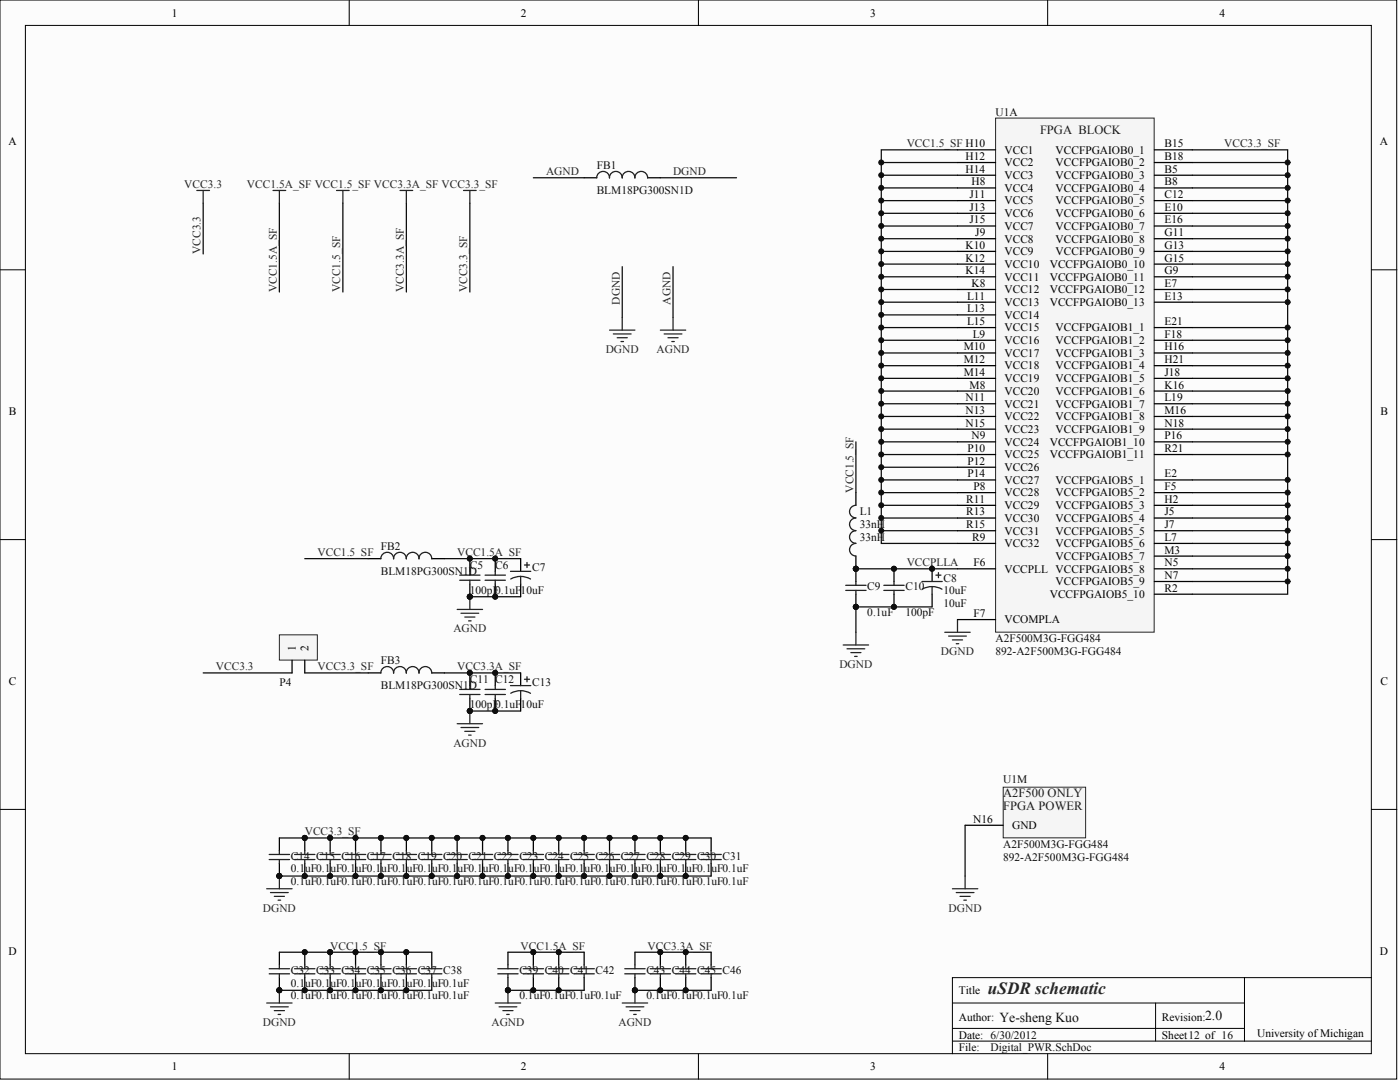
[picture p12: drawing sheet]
<svg xmlns="http://www.w3.org/2000/svg" width="466mm" height="359mm" viewBox="0 0 466 359" stroke-linecap="round" stroke-linejoin="round" font-family="sans-serif">
<defs><g id="words">
<text font-size="5.7" fill="#262626" x="328.6" y="330.6">uSDR schematic</text>
<g font-size="4.6" fill="#0e0e0e">
<text x="332.4" y="339.8">Ye-sheng Kuo</text>
<text x="400.8" y="339.3">2.0</text>
</g>
<g font-size="4.2" fill="#1c1c1c">
<text x="345.9" y="44.7">FPGA BLOCK</text>
<text x="333.7" y="265.1">A2F500 ONLY</text>
<text x="333.7" y="269.3">FPGA POWER</text>
</g>
<g font-size="3.8">
<text x="57.1" y="5.5">1</text>
<text x="173.3" y="5.5">2</text>
<text x="289.4" y="5.5">3</text>
<text x="405.6" y="5.5">4</text>
<text x="2.8" y="48.3">A</text>
<text x="321.2" y="53.2">H12</text>
<text x="334.1" y="51.1">VCC1</text>
<text x="351.1" y="51.1">VCCFPGAIOB0_1</text>
<text x="387.3" y="49">B15</text>
<text x="387.3" y="53.2">B18</text>
<text x="459" y="48.3">A</text>
<text x="321.2" y="57.4">H14</text>
<text x="334.1" y="55.3">VCC2</text>
<text x="334.1" y="59.5">VCC3</text>
<text x="351.1" y="55.3">VCCFPGAIOB0_2</text>
<text x="351.1" y="59.5">VCCFPGAIOB0_3</text>
<text x="387.3" y="57.4">B5</text>
<text x="322.5" y="65.9">J11</text>
<text x="323.1" y="61.6">H8</text>
<text x="334.1" y="63.8">VCC4</text>
<text x="351.1" y="63.8">VCCFPGAIOB0_4</text>
<text x="387.3" y="61.6">B8</text>
<text x="387.3" y="65.9">C12</text>
<text x="322.5" y="70.1">J13</text>
<text x="334.1" y="68">VCC5</text>
<text x="351.1" y="68">VCCFPGAIOB0_5</text>
<text x="387.3" y="70.1">E10</text>
<text x="322.5" y="74.3">J15</text>
<text x="334.1" y="72.2">VCC6</text>
<text x="334.1" y="76.4">VCC7</text>
<text x="351.1" y="72.2">VCCFPGAIOB0_6</text>
<text x="351.1" y="76.4">VCCFPGAIOB0_7</text>
<text x="387.3" y="74.3">E16</text>
<text x="321.2" y="82.8">K10</text>
<text x="324.4" y="78.5">J9</text>
<text x="334.1" y="80.6">VCC8</text>
<text x="351.1" y="80.6">VCCFPGAIOB0_8</text>
<text x="387.3" y="78.5">G11</text>
<text x="387.3" y="82.8">G13</text>
<text x="321.2" y="87">K12</text>
<text x="334.1" y="84.9">VCC9</text>
<text x="334.1" y="89.1">VCC10</text>
<text x="349.2" y="89.1">VCCFPGAIOB0_10</text>
<text x="351.1" y="84.9">VCCFPGAIOB0_9</text>
<text x="387.3" y="87">G15</text>
<text x="321.2" y="91.2">K14</text>
<text x="323.1" y="95.4">K8</text>
<text x="334.1" y="93.3">VCC11</text>
<text x="349.2" y="93.3">VCCFPGAIOB0_11</text>
<text x="387.3" y="91.2">G9</text>
<text x="387.3" y="95.4">E7</text>
<text x="321.6" y="99.6">L11</text>
<text x="334.1" y="97.5">VCC12</text>
<text x="334.1" y="101.8">VCC13</text>
<text x="349.2" y="97.5">VCCFPGAIOB0_12</text>
<text x="349.2" y="101.8">VCCFPGAIOB0_13</text>
<text x="387.3" y="99.6">E13</text>
<text x="321.6" y="103.9">L13</text>
<text x="334.1" y="106">VCC14</text>
<text x="321.6" y="108.1">L15</text>
<text x="323.5" y="112.3">L9</text>
<text x="334.1" y="110.2">VCC15</text>
<text x="351.1" y="110.2">VCCFPGAIOB1_1</text>
<text x="387.3" y="108.1">E21</text>
<text x="387.3" y="112.3">F18</text>
<text x="320.5" y="116.5">M10</text>
<text x="334.1" y="114.4">VCC16</text>
<text x="334.1" y="118.6">VCC17</text>
<text x="351.1" y="114.4">VCCFPGAIOB1_2</text>
<text x="351.1" y="118.6">VCCFPGAIOB1_3</text>
<text x="387.3" y="116.5">H16</text>
<text x="320.5" y="120.8">M12</text>
<text x="320.5" y="125">M14</text>
<text x="334.1" y="122.9">VCC18</text>
<text x="351.1" y="122.9">VCCFPGAIOB1_4</text>
<text x="387.3" y="120.8">H21</text>
<text x="387.3" y="125">J18</text>
<text x="322.5" y="129.2">M8</text>
<text x="334.1" y="127.1">VCC19</text>
<text x="334.1" y="131.3">VCC20</text>
<text x="351.1" y="127.1">VCCFPGAIOB1_5</text>
<text x="351.1" y="131.3">VCCFPGAIOB1_6</text>
<text x="387.3" y="129.2">K16</text>
<text x="3" y="138">B</text>
<text x="321.2" y="133.4">N11</text>
<text x="321.2" y="137.6">N13</text>
<text x="334.1" y="135.5">VCC21</text>
<text x="351.1" y="135.5">VCCFPGAIOB1_7</text>
<text x="387.3" y="133.4">L19</text>
<text x="387.3" y="137.6">M16</text>
<text x="459.1" y="138">B</text>
<text x="321.2" y="141.9">N15</text>
<text x="334.1" y="139.8">VCC22</text>
<text x="334.1" y="144">VCC23</text>
<text x="351.1" y="139.8">VCCFPGAIOB1_8</text>
<text x="351.1" y="144">VCCFPGAIOB1_9</text>
<text x="387.3" y="141.9">N18</text>
<text x="323.1" y="146.1">N9</text>
<text x="334.1" y="148.2">VCC24</text>
<text x="349.2" y="148.2">VCCFPGAIOB1_10</text>
<text x="387.3" y="146.1">P16</text>
<text x="321.8" y="150.3">P10</text>
<text x="321.8" y="154.5">P12</text>
<text x="334.1" y="152.4">VCC25</text>
<text x="349.2" y="152.4">VCCFPGAIOB1_11</text>
<text x="387.3" y="150.3">R21</text>
<text x="321.8" y="158.8">P14</text>
<text x="334.1" y="156.6">VCC26</text>
<text x="334.1" y="160.9">VCC27</text>
<text x="351.1" y="160.9">VCCFPGAIOB5_1</text>
<text x="387.3" y="158.8">E2</text>
<text x="321.4" y="167.2">R11</text>
<text x="323.8" y="163">P8</text>
<text x="334.1" y="165.1">VCC28</text>
<text x="351.1" y="165.1">VCCFPGAIOB5_2</text>
<text x="387.3" y="163">F5</text>
<text x="387.3" y="167.2">H2</text>
<text x="321.4" y="171.4">R13</text>
<text x="334.1" y="169.3">VCC29</text>
<text x="334.1" y="173.5">VCC30</text>
<text x="351.1" y="169.3">VCCFPGAIOB5_3</text>
<text x="351.1" y="173.5">VCCFPGAIOB5_4</text>
<text x="387.3" y="171.4">J5</text>
<text x="321.4" y="175.6">R15</text>
<text x="323.3" y="179.9">R9</text>
<text x="334.1" y="177.8">VCC31</text>
<text x="351.1" y="177.8">VCCFPGAIOB5_5</text>
<text x="387.3" y="175.6">J7</text>
<text x="387.3" y="179.9">L7</text>
<text x="334.1" y="182">VCC32</text>
<text x="351.1" y="182">VCCFPGAIOB5_6</text>
<text x="387.3" y="184.1">M3</text>
<text x="323.8" y="188.3">F6</text>
<text x="334.1" y="190.4">VCCPLL VCCFPGAIOB5_8</text>
<text x="351.1" y="186.2">VCCFPGAIOB5_7</text>
<text x="387.3" y="188.3">N5</text>
<text x="351.1" y="194.6">VCCFPGAIOB5_9</text>
<text x="387.3" y="192.5">N7</text>
<text x="387.3" y="196.8">R2</text>
<text x="349.2" y="198.9">VCCFPGAIOB5_10</text>
<text x="323.8" y="205.2">F7</text>
<text x="334.1" y="207.3">VCOMPLA</text>
<text x="98.4" y="216.6" transform="rotate(-90 98.4 216.6)">1</text>
<text x="102.6" y="216.6" transform="rotate(-90 102.6 216.6)">2</text>
<text x="3" y="227.7">C</text>
<text x="459.1" y="227.7">C</text>
<text x="323.7" y="273.6">N16</text>
<text x="336.6" y="275.7">GND</text>
<text x="2.8" y="317.4">D</text>
<text x="459" y="317.4">D</text>
<text x="318.9" y="330.6">Title</text>
<text x="318.9" y="339.5">Author:</text>
<text x="386.5" y="339.5">Revision:</text>
<text x="318.9" y="345.4">Date: 6/30/2012</text>
<text x="386.5" y="345.4">Sheet12 of 16</text>
<text x="418.2" y="344.9">University ofMichigan</text>
<text x="318.9" y="349.6">File:</text>
<text x="57.1" y="355.9">1</text>
<text x="173.3" y="355.9">2</text>
<text x="289.4" y="355.9">3</text>
<text x="405.6" y="355.9">4</text>
</g>
<g font-size="3.8" fill="#0e0e0e">
<text x="331.2" y="38.4">U1A</text>
<text x="198.5" y="56.2">FB1</text>
<text x="198.5" y="64.6">BLM18PG300SN1D</text>
<text x="286" y="171.4">L1</text>
<text x="286" y="179.9">33nH</text>
<text x="286" y="175.6">33nH</text>
<text x="126.7" y="182.8">FB2</text>
<text x="126.7" y="191.3">BLM18PG300SN1D</text>
<text x="156.3" y="189.2">C5</text>
<text x="164.7" y="189.2">C6</text>
<text x="177" y="190">C7</text>
<text x="156.3" y="197.6">100pF0.1uF10uF</text>
<text x="288.5" y="196.3">C9</text>
<text x="301.2" y="196.3">C10</text>
<text x="313.8" y="193.4">C8</text>
<text x="313.8" y="197.6">10uF</text>
<text x="313.8" y="201.8">10uF</text>
<text x="288.5" y="204.8">0.1uF</text>
<text x="301.2" y="204.8">100pF</text>
<text x="331.2" y="213.6">A2F500M3G-FGG484</text>
<text x="126.7" y="220.8">FB3</text>
<text x="331.2" y="217.9">892-A2F500M3G-FGG484</text>
<text x="92.9" y="228">P4</text>
<text x="156.3" y="227.2">C11</text>
<text x="164.7" y="227.2">C12</text>
<text x="177" y="228">C13</text>
<text x="126.7" y="229.3">BLM18PG300SN1D</text>
<text x="156.3" y="235.6">100pF0.1uF10uF</text>
<text x="333.7" y="260.5">U1M</text>
<text x="96.7" y="285.8">C14 C15 C16 C17 C18 C19 C20 C21 C22 C23 C24 C25 C26 C27 C28 C29 C30 C31</text>
<text x="333.7" y="286.3">892-A2F500M3G-FGG484</text>
<text x="333.7" y="282">A2F500M3G-FGG484</text>
<text x="96.7" y="290.1">0.1uF0.1uF0.1uF0.1uF0.1uF0.1uF0.1uF0.1uF0.1uF0.1uF0.1uF0.1uF0.1uF0.1uF0.1uF0.1uF0.1uF0.1uF</text>
<text x="96.7" y="294.3">0.1uF0.1uF0.1uF0.1uF0.1uF0.1uF0.1uF0.1uF0.1uF0.1uF0.1uF0.1uF0.1uF0.1uF0.1uF0.1uF0.1uF0.1uF</text>
<text x="96.7" y="323.8">C32 C33 C34 C35 C36 C37 C38</text>
<text x="172.8" y="323.8">C39 C40 C41 C42</text>
<text x="215" y="323.8">C43 C44 C45 C46</text>
<text x="96.7" y="328.1">0.1uF0.1uF0.1uF0.1uF0.1uF0.1uF0.1uF</text>
<text x="96.7" y="332.3">0.1uF0.1uF0.1uF0.1uF0.1uF0.1uF0.1uF</text>
<text x="172.8" y="332.3">0.1uF0.1uF0.1uF0.1uF</text>
<text x="215" y="332.3">0.1uF0.1uF0.1uF0.1uF</text>
<text x="329.5" y="349.6">Digital_PWR.SchDoc</text>
</g>
<g font-size="3.8" fill="#262626">
<text x="301.6" y="49">VCC1.5_SF H10</text>
<text x="407.2" y="49">VCC3.3_SF</text>
<text x="181.6" y="58.3">AGND</text>
<text x="223.9" y="58.3">DGND</text>
<text x="61.3" y="62.5">VCC3.3</text>
<text x="82.2" y="62.5">VCC1.5A_SF VCC1.5_SF VCC3.3A_SF VCC3.3_SF</text>
<text x="66.7" y="84.4" transform="rotate(-90 66.7 84.4)">VCC3.3</text>
<text x="92.1" y="97.1" transform="rotate(-90 92.1 97.1)">VCC1.5A_SF</text>
<text x="113.2" y="97.1" transform="rotate(-90 113.2 97.1)">VCC1.5_SF</text>
<text x="134.3" y="97.1" transform="rotate(-90 134.3 97.1)">VCC3.3A_SF</text>
<text x="155.4" y="97.1" transform="rotate(-90 155.4 97.1)">VCC3.3_SF</text>
<text x="206.1" y="101.3" transform="rotate(-90 206.1 101.3)">DGND</text>
<text x="223" y="101.3" transform="rotate(-90 223 101.3)">AGND</text>
<text x="201.5" y="117.4">DGND</text>
<text x="218.4" y="117.4">AGND</text>
<text x="283.8" y="163.8" transform="rotate(-90 283.8 163.8)">VCC1.5_SF</text>
<text x="105.6" y="184.9">VCC1.5_SF</text>
<text x="152.1" y="184.9">VCC1.5A_SF</text>
<text x="301.6" y="188.3">VCCPLLA</text>
<text x="150.8" y="210.3">AGND</text>
<text x="313" y="217.9">DGND</text>
<text x="71.8" y="222.9">VCC3.3</text>
<text x="105.6" y="222.9">VCC3.3_SF</text>
<text x="152.1" y="222.9">VCC3.3A_SF</text>
<text x="279.2" y="222.1">DGND</text>
<text x="150.8" y="248.3">AGND</text>
<text x="101.4" y="277.8">VCC3.3_SF</text>
<text x="87.4" y="303.1">DGND</text>
<text x="315.5" y="303.1">DGND</text>
<text x="109.8" y="315.8">VCC1.5_SF</text>
<text x="173.2" y="315.8">VCC1.5A_SF</text>
<text x="215.4" y="315.8">VCC3.3A_SF</text>
<text x="87.4" y="341.1">DGND</text>
<text x="163.5" y="341.1">AGND</text>
<text x="205.7" y="341.1">AGND</text>
</g>
</g></defs>
<g fill="#fcfcfc" stroke="#000" stroke-width=".33">
<path d="M0 0h464.6v358.8h-464.6z"/>
<path d="M8.4 8.5h447.7v341.9h-447.7z"/>
</g>
<g fill="none" stroke="#000" stroke-width=".33">
<path d="M116.2 0v8.5M232.3 0v8.5M348.5 0v8.5M0 89.7h8.4M456.2 89.7h8.4M0 179.4h8.4M456.2 179.4h8.4M0 269.2h8.4M456.2 269.2h8.4M316.8 333.5h97.1M384.4 333.5v12.7M413.9 325.1h-97.1v25.3"/>
<path d="M456.2 325.1h-42.3v21.1M116.2 350.4v8.5M232.3 350.4v8.5M316.8 346.2h139.4M316.8 342h97.1M348.5 350.4v8.5"/>
</g>
<g fill="none" stroke="#262626" stroke-width=".42">
<path d="M65.5 63.3h4.2M67.6 63.3v4.3M90.8 63.3h4.2M92.9 63.3v4.3M111.9 63.3h4.3M114 63.3v4.3M133.1 63.3h4.2M135.2 63.3v4.3M154.2 63.3h4.2M156.3 63.3v4.3M202.7 109.8h8.5M204 111h5.9"/>
<path d="M205.3 112.3h3.4M206.5 113.6h.9M207 105.6v4.2M219.6 109.8h8.5M220.9 111h5.9M222.2 112.3h3.4M223.4 113.6h.9M223.9 105.6v4.2M156.3 198.4v4.3M152.1 202.7h8.4M153.3 203.9h5.9M154.6 205.2h3.4"/>
<path d="M155.9 206.5h.8M280.5 214.5h8.4M281.7 215.8h5.9M283 217h3.4M284.3 218.3h.8M284.7 210.3v4.2M314.3 210.3h8.4M315.5 211.5h5.9M316.8 212.8h3.4M318.1 214.1h.8M318.5 206v4.3M156.3 236.4v4.3"/>
<path d="M152.1 240.7h8.4M153.3 241.9h5.9M154.6 243.2h3.4M155.9 244.5h.8M88.7 295.5h8.4M90 296.8h5.9M91.2 298.1h3.4M92.5 299.3h.8M92.9 291.3v4.2M88.7 333.5h8.4M90 334.8h5.9M91.2 336.1h3.4"/>
<path d="M92.5 337.3h.8M92.9 329.3v4.2M164.7 333.5h8.5M166 334.8h5.9M167.3 336.1h3.3M168.5 337.3h.9M169 329.3v4.2M207 333.5h8.4M208.2 334.8h5.9M209.5 336.1h3.4M210.8 337.3h.8M211.2 329.3v4.2"/>
</g>
<g fill="none" stroke="#0e0e0e" stroke-width=".42">
<path d="M177.4 59.1h16.9M219.6 59.1h25.4M293.1 54h25.4M293.1 58.3h25.4M318.5 49.8h-25.4v130.9h25.4M396.6 49.8h31.7v147.8h-31.7M396.6 54h31.7M396.6 58.3h31.7M67.6 67.6v16.8M92.9 67.6v29.5M114 67.6v29.5M135.2 67.6v29.5"/>
<path d="M156.3 67.6v29.5M293.1 79.4h25.4M293.1 62.5h25.4M293.1 66.7h25.4M293.1 70.9h25.4M293.1 75.2h25.4M396.6 79.4h31.7M396.6 62.5h31.7M396.6 66.7h31.7M396.6 70.9h31.7M396.6 75.2h31.7M207 88.7v16.9"/>
<path d="M223.9 88.7v16.9M293.1 96.3h25.4M293.1 92h25.4M293.1 87.8h25.4M293.1 83.6h25.4M396.6 96.3h31.7M396.6 92h31.7M396.6 87.8h31.7M396.6 83.6h31.7M293.1 117.4h25.4M293.1 113.2h25.4M293.1 108.9h25.4"/>
<path d="M293.1 104.7h25.4M293.1 100.5h25.4M396.6 117.4h31.7M396.6 113.2h31.7M396.6 108.9h31.7M396.6 100.5h31.7M293.1 138.5h25.4M293.1 134.3h25.4M293.1 130h25.4M293.1 125.8h25.4M293.1 121.6h25.4M396.6 138.5h31.7"/>
<path d="M396.6 134.3h31.7M396.6 130h31.7M396.6 125.8h31.7M396.6 121.6h31.7M284.7 146.9v16.9M293.1 159.6h25.4M293.1 155.4h25.4M293.1 151.2h25.4M293.1 146.9h25.4M293.1 142.7h25.4M396.6 159.6h31.7M396.6 151.2h31.7"/>
<path d="M396.6 146.9h31.7M396.6 142.7h31.7M293.1 176.5h25.4M293.1 172.3h25.4M293.1 168h25.4M293.1 163.8h25.4M396.6 176.5h31.7M396.6 172.3h31.7M396.6 168h31.7M396.6 163.8h31.7M101.4 185.8h21.1M147.8 185.8h25.4"/>
<path d="M156.3 198.4h16.9M284.7 189.2h33.8M396.6 193.4h31.7M396.6 189.2h31.7M396.6 184.9h31.7M396.6 180.7h31.7M67.6 223.8h29.5M101.4 223.8h21.1M147.8 223.8h25.4M156.3 236.4h16.9M92.9 278.7h143.6M92.9 291.3h143.6"/>
<path d="M92.9 316.7h50.7M169 316.7h25.3M211.2 316.7h25.3M92.9 329.3h50.7M169 329.3h25.3M211.2 329.3h25.3"/>
</g>
<g fill="#0e0e0e" stroke="#0e0e0e" stroke-width=".33">
<circle cx="293.1" cy="176.5" r=".82"/>
<circle cx="293.1" cy="172.2" r=".82"/>
<circle cx="293.1" cy="168" r=".82"/>
<circle cx="293.1" cy="163.8" r=".82"/>
<circle cx="293.1" cy="159.6" r=".82"/>
<circle cx="293.1" cy="155.4" r=".82"/>
<circle cx="293.1" cy="151.1" r=".82"/>
<circle cx="293.1" cy="146.9" r=".82"/>
<circle cx="293.1" cy="142.7" r=".82"/>
<circle cx="293.1" cy="138.5" r=".82"/>
<circle cx="293.1" cy="134.2" r=".82"/>
<circle cx="293.1" cy="130" r=".82"/>
<circle cx="293.1" cy="125.8" r=".82"/>
<circle cx="293.1" cy="121.6" r=".82"/>
<circle cx="293.1" cy="117.4" r=".82"/>
<circle cx="293.1" cy="113.1" r=".82"/>
<circle cx="293.1" cy="108.9" r=".82"/>
<circle cx="293.1" cy="104.7" r=".82"/>
<circle cx="293.1" cy="100.5" r=".82"/>
<circle cx="293.1" cy="96.2" r=".82"/>
<circle cx="293.1" cy="92" r=".82"/>
<circle cx="293.1" cy="87.8" r=".82"/>
<circle cx="293.1" cy="83.6" r=".82"/>
<circle cx="293.1" cy="79.4" r=".82"/>
<circle cx="293.1" cy="54" r=".82"/>
<circle cx="293.1" cy="58.3" r=".82"/>
<circle cx="293.1" cy="62.5" r=".82"/>
<circle cx="293.1" cy="66.7" r=".82"/>
<circle cx="293.1" cy="70.9" r=".82"/>
<circle cx="293.1" cy="75.1" r=".82"/>
<circle cx="428.3" cy="193.4" r=".82"/>
<circle cx="428.3" cy="189.1" r=".82"/>
<circle cx="428.3" cy="184.9" r=".82"/>
<circle cx="428.3" cy="180.7" r=".82"/>
<circle cx="428.3" cy="176.5" r=".82"/>
<circle cx="428.3" cy="172.2" r=".82"/>
<circle cx="428.3" cy="168" r=".82"/>
<circle cx="428.3" cy="163.8" r=".82"/>
<circle cx="428.3" cy="159.6" r=".82"/>
<circle cx="428.3" cy="151.1" r=".82"/>
<circle cx="428.3" cy="146.9" r=".82"/>
<circle cx="428.3" cy="138.5" r=".82"/>
<circle cx="428.3" cy="134.2" r=".82"/>
<circle cx="428.3" cy="130" r=".82"/>
<circle cx="428.3" cy="125.8" r=".82"/>
<circle cx="428.3" cy="121.6" r=".82"/>
<circle cx="428.3" cy="54" r=".82"/>
<circle cx="428.3" cy="58.3" r=".82"/>
<circle cx="428.3" cy="62.5" r=".82"/>
<circle cx="428.3" cy="66.7" r=".82"/>
<circle cx="428.3" cy="70.9" r=".82"/>
<circle cx="428.3" cy="75.1" r=".82"/>
<circle cx="428.3" cy="79.4" r=".82"/>
<circle cx="428.3" cy="83.6" r=".82"/>
<circle cx="428.3" cy="87.8" r=".82"/>
<circle cx="428.3" cy="92" r=".82"/>
<circle cx="428.3" cy="96.2" r=".82"/>
<circle cx="428.3" cy="100.5" r=".82"/>
<circle cx="428.3" cy="108.9" r=".82"/>
<circle cx="428.3" cy="113.1" r=".82"/>
<circle cx="428.3" cy="117.4" r=".82"/>
<circle cx="428.3" cy="142.7" r=".82"/>
<circle cx="284.7" cy="189.1" r=".82"/>
<circle cx="156.3" cy="198.4" r=".82"/>
<circle cx="156.3" cy="236.4" r=".82"/>
<circle cx="101.4" cy="278.6" r=".82"/>
<circle cx="92.9" cy="291.3" r=".82"/>
<circle cx="101.4" cy="291.3" r=".82"/>
<circle cx="109.8" cy="291.3" r=".82"/>
<circle cx="109.8" cy="278.6" r=".82"/>
<circle cx="118.2" cy="291.3" r=".82"/>
<circle cx="118.2" cy="278.6" r=".82"/>
<circle cx="126.7" cy="291.3" r=".82"/>
<circle cx="126.7" cy="278.6" r=".82"/>
<circle cx="135.1" cy="291.3" r=".82"/>
<circle cx="135.1" cy="278.6" r=".82"/>
<circle cx="143.6" cy="291.3" r=".82"/>
<circle cx="143.6" cy="278.6" r=".82"/>
<circle cx="152" cy="291.3" r=".82"/>
<circle cx="152" cy="278.6" r=".82"/>
<circle cx="160.5" cy="291.3" r=".82"/>
<circle cx="160.5" cy="278.6" r=".82"/>
<circle cx="168.9" cy="291.3" r=".82"/>
<circle cx="168.9" cy="278.6" r=".82"/>
<circle cx="177.4" cy="291.3" r=".82"/>
<circle cx="177.4" cy="278.6" r=".82"/>
<circle cx="185.8" cy="291.3" r=".82"/>
<circle cx="185.8" cy="278.6" r=".82"/>
<circle cx="194.3" cy="291.3" r=".82"/>
<circle cx="194.3" cy="278.6" r=".82"/>
<circle cx="202.7" cy="291.3" r=".82"/>
<circle cx="202.7" cy="278.6" r=".82"/>
<circle cx="109.8" cy="316.6" r=".82"/>
<circle cx="92.9" cy="329.3" r=".82"/>
<circle cx="101.4" cy="329.3" r=".82"/>
<circle cx="101.4" cy="316.6" r=".82"/>
<circle cx="109.8" cy="329.3" r=".82"/>
<circle cx="118.2" cy="329.3" r=".82"/>
<circle cx="118.2" cy="316.6" r=".82"/>
<circle cx="126.7" cy="329.3" r=".82"/>
<circle cx="126.7" cy="316.6" r=".82"/>
<circle cx="135.1" cy="329.3" r=".82"/>
<circle cx="135.1" cy="316.6" r=".82"/>
<circle cx="211.2" cy="291.3" r=".82"/>
<circle cx="211.2" cy="278.6" r=".82"/>
<circle cx="219.6" cy="291.3" r=".82"/>
<circle cx="219.6" cy="278.6" r=".82"/>
<circle cx="228.1" cy="291.3" r=".82"/>
<circle cx="228.1" cy="278.6" r=".82"/>
<circle cx="168.9" cy="329.3" r=".82"/>
<circle cx="177.4" cy="329.3" r=".82"/>
<circle cx="177.4" cy="316.6" r=".82"/>
<circle cx="185.8" cy="329.3" r=".82"/>
<circle cx="185.8" cy="316.6" r=".82"/>
<circle cx="211.2" cy="329.3" r=".82"/>
<circle cx="219.6" cy="329.3" r=".82"/>
<circle cx="219.6" cy="316.6" r=".82"/>
<circle cx="228.1" cy="329.3" r=".82"/>
<circle cx="228.1" cy="316.6" r=".82"/>
<circle cx="284.7" cy="201.8" r=".82"/>
<circle cx="297.3" cy="201.8" r=".82"/>
<circle cx="297.3" cy="189.1" r=".82"/>
<circle cx="310" cy="189.1" r=".82"/>
<circle cx="156.3" cy="185.8" r=".82"/>
<circle cx="164.7" cy="198.4" r=".82"/>
<circle cx="164.7" cy="185.8" r=".82"/>
<circle cx="156.3" cy="223.8" r=".82"/>
<circle cx="164.7" cy="236.4" r=".82"/>
<circle cx="164.7" cy="223.8" r=".82"/>
</g>
<g fill="none" stroke="#000" stroke-width=".42">
<path d="M194.3 59.1h4.2M215.4 59.1h4.2M284.7 163.8v4.2M122.5 185.8h4.2M143.6 185.8h4.2M156.3 185.8v4.2M156.3 194.2v4.2M164.7 185.8v4.2M164.7 194.2v4.2M173.2 185.8v4.2M173.2 194.2v4.2M284.7 184.9v8.5"/>
<path d="M284.7 197.6v4.2M297.4 189.2v4.2M297.4 197.6v4.2M310 189.2v4.2M310 197.6v4.2M122.5 223.8h4.2M143.6 223.8h4.2M156.3 223.8v4.2M156.3 232.2v4.2M164.7 223.8v4.2M164.7 232.2v4.2M173.2 223.8v4.2"/>
<path d="M173.2 232.2v4.2M92.9 278.7v4.2M101.4 278.7v4.2M109.8 278.7v4.2M118.3 278.7v4.2M126.7 278.7v4.2M135.2 278.7v4.2M143.6 278.7v4.2M152.1 278.7v4.2M160.5 278.7v4.2M169 278.7v4.2M177.4 278.7v4.2"/>
<path d="M185.8 278.7v4.2M194.3 278.7v4.2M202.7 278.7v4.2M211.2 278.7v4.2M219.6 278.7v4.2M228.1 278.7v4.2M236.5 278.7v4.2M92.9 287.1v4.2M101.4 287.1v4.2M109.8 287.1v4.2M118.3 287.1v4.2M126.7 287.1v4.2"/>
<path d="M135.2 287.1v4.2M143.6 287.1v4.2M152.1 287.1v4.2M160.5 287.1v4.2M169 287.1v4.2M177.4 287.1v4.2M185.8 287.1v4.2M194.3 287.1v4.2M202.7 287.1v4.2M211.2 287.1v4.2M219.6 287.1v4.2M228.1 287.1v4.2"/>
<path d="M236.5 287.1v4.2M92.9 316.7v4.2M101.4 316.7v4.2M109.8 316.7v4.2M118.3 316.7v4.2M126.7 316.7v4.2M135.2 316.7v4.2M143.6 316.7v4.2M169 316.7v4.2M177.4 316.7v4.2M185.8 316.7v4.2M194.3 316.7v4.2"/>
<path d="M211.2 316.7v4.2M219.6 316.7v4.2M228.1 316.7v4.2M236.5 316.7v4.2M92.9 325.1v4.2M101.4 325.1v4.2M109.8 325.1v4.2M118.3 325.1v4.2M126.7 325.1v4.2M135.2 325.1v4.2M143.6 325.1v4.2M169 325.1v4.2"/>
<path d="M177.4 325.1v4.2M185.8 325.1v4.2M194.3 325.1v4.2M211.2 325.1v4.2M219.6 325.1v4.2M228.1 325.1v4.2M236.5 325.1v4.2"/>
</g>
<g fill="none" stroke="#1c1c1c" stroke-width=".42">
<path d="M198.5 59.2a2.13 2.13 0 0 1 2.1-2.2 2.13 2.13 0 0 1 2.1 2.2M202.7 59.2a2.13 2.13 0 0 1 2.2-2.2 2.13 2.13 0 0 1 2.1 2.2M206.9 59.2a2.13 2.13 0 0 1 2.2-2.2 2.13 2.13 0 0 1 2.1 2.2M211.2 59.2a2.13 2.13 0 0 1 2.1-2.2 2.13 2.13 0 0 1 2.1 2.2M284.7 172.3a2.11 2.11 0 0 0-2.1 2.1 2.11 2.11 0 0 0 2.1 2.1 2.11 2.11 0 0 0-2.1 2.1 2.11 2.11 0 0 0 2.1 2.1 2.09 2.09 0 0 0-2.1 2.1 2.09 2.09 0 0 0 2.1 2.1M284.7 168a2.09 2.09 0 0 0-2.1 2.1 2.09 2.09 0 0 0 2.1 2.1M126.7 185.8a2.13 2.13 0 0 1 2.1-2.1 2.13 2.13 0 0 1 2.1 2.2M130.9 185.8a2.13 2.13 0 0 1 2.1-2.1 2.13 2.13 0 0 1 2.2 2.2 2.11 2.11 0 0 1 2.1-2.2 2.11 2.11 0 0 1 2.1 2.2 2.11 2.11 0 0 1 2.1-2.2 2.11 2.11 0 0 1 2.1 2.2M152.9 191.3h6.8M152.9 193h6.8M156.3 190v1.3M156.3 193v1.2"/>
<path d="M161.4 191.3h6.7M161.4 193h6.7M164.7 190v1.3M164.7 193v1.2M169.8 190h6.8M173.2 191.7l1.7 .2 1.6 .7M173.2 191.7l-1.7 .2-1.6 .6M173.2 191.7v2.5M174.4 187.9h1.7M175.3 187v1.7M281.3 194.6h6.8M281.3 196.3h6.8"/>
<path d="M284.7 193.4v1.2M284.7 196.3v1.3M294 194.6h6.7M294 196.3h6.7M297.4 193.4v1.2M297.4 196.3v1.3M306.7 193.4h6.7M310 195.1l1.7 .2 1.6 .6M310 195.1l-1.7 .2-1.6 .6M310 195.1v2.5M311.3 191.3h1.7M312.1 190.4v1.7"/>
<path d="M126.7 223.8a2.13 2.13 0 0 1 2.1-2.1 2.13 2.13 0 0 1 2.1 2.2M130.9 223.8a2.13 2.13 0 0 1 2.1-2.1 2.13 2.13 0 0 1 2.2 2.2 2.11 2.11 0 0 1 2.1-2.2 2.11 2.11 0 0 1 2.1 2.2 2.11 2.11 0 0 1 2.1-2.2 2.11 2.11 0 0 1 2.1 2.2M152.9 229.3h6.8M152.9 231h6.8M156.3 228v1.3M156.3 231v1.2M161.4 229.3h6.7M161.4 231h6.7M164.7 228v1.3M164.7 231v1.2M169.8 228h6.8M173.2 229.7l1.7 .2 1.6 .7"/>
<path d="M173.2 229.7l-1.7 .2-1.6 .6M173.2 229.7v2.5M174.4 225.9h1.7M175.3 225v1.7M89.5 284.1h6.8M89.5 285.8h6.8M92.9 282.9v1.2M92.9 285.8v1.3M98 284.1h6.8M98 285.8h6.8M101.4 282.9v1.2M101.4 285.8v1.3"/>
<path d="M106.4 284.1h6.8M106.4 285.8h6.8M109.8 282.9v1.2M109.8 285.8v1.3M114.9 284.1h6.7M114.9 285.8h6.7M118.3 282.9v1.2M118.3 285.8v1.3M123.3 284.1h6.8M123.3 285.8h6.8M126.7 282.9v1.2M126.7 285.8v1.3"/>
<path d="M131.8 284.1h6.7M131.8 285.8h6.7M135.2 282.9v1.2M135.2 285.8v1.3M140.2 284.1h6.8M140.2 285.8h6.8M143.6 282.9v1.2M143.6 285.8v1.3M148.7 284.1h6.7M148.7 285.8h6.7M152.1 282.9v1.2M152.1 285.8v1.3"/>
<path d="M157.1 284.1h6.8M157.1 285.8h6.8M160.5 282.9v1.2M160.5 285.8v1.3M165.6 284.1h6.7M165.6 285.8h6.7M169 282.9v1.2M169 285.8v1.3M174 284.1h6.8M174 285.8h6.8M177.4 282.9v1.2M177.4 285.8v1.3"/>
<path d="M182.5 284.1h6.7M182.5 285.8h6.7M185.8 282.9v1.2M185.8 285.8v1.3M190.9 284.1h6.8M190.9 285.8h6.8M194.3 282.9v1.2M194.3 285.8v1.3M199.4 284.1h6.7M199.4 285.8h6.7M202.7 282.9v1.2M202.7 285.8v1.3"/>
<path d="M207.8 284.1h6.8M207.8 285.8h6.8M211.2 282.9v1.2M211.2 285.8v1.3M216.3 284.1h6.7M216.3 285.8h6.7M219.6 282.9v1.2M219.6 285.8v1.3M224.7 284.1h6.8M224.7 285.8h6.8M228.1 282.9v1.2M228.1 285.8v1.3"/>
<path d="M233.2 284.1h6.7M233.2 285.8h6.7M236.5 282.9v1.2M236.5 285.8v1.3M89.5 322.1h6.8M89.5 323.8h6.8M92.9 320.9v1.2M92.9 323.8v1.3M98 322.1h6.8M98 323.8h6.8M101.4 320.9v1.2M101.4 323.8v1.3"/>
<path d="M106.4 322.1h6.8M106.4 323.8h6.8M109.8 320.9v1.2M109.8 323.8v1.3M114.9 322.1h6.7M114.9 323.8h6.7M118.3 320.9v1.2M118.3 323.8v1.3M123.3 322.1h6.8M123.3 323.8h6.8M126.7 320.9v1.2M126.7 323.8v1.3"/>
<path d="M131.8 322.1h6.7M131.8 323.8h6.7M135.2 320.9v1.2M135.2 323.8v1.3M140.2 322.1h6.8M140.2 323.8h6.8M143.6 320.9v1.2M143.6 323.8v1.3M165.6 322.1h6.7M165.6 323.8h6.7M169 320.9v1.2M169 323.8v1.3"/>
<path d="M174 322.1h6.8M174 323.8h6.8M177.4 320.9v1.2M177.4 323.8v1.3M182.5 322.1h6.7M182.5 323.8h6.7M185.8 320.9v1.2M185.8 323.8v1.3M190.9 322.1h6.8M190.9 323.8h6.8M194.3 320.9v1.2M194.3 323.8v1.3"/>
<path d="M207.8 322.1h6.8M207.8 323.8h6.8M211.2 320.9v1.2M211.2 323.8v1.3M216.3 322.1h6.7M216.3 323.8h6.7M219.6 320.9v1.2M219.6 323.8v1.3M224.7 322.1h6.8M224.7 323.8h6.8M228.1 320.9v1.2M228.1 323.8v1.3"/>
<path d="M233.2 322.1h6.7M233.2 323.8h6.7M236.5 320.9v1.2M236.5 323.8v1.3"/>
</g>
<path d="M331.2 39.3h52.7v170.9h-52.7z" fill="#f5f5f5" stroke="#262626" stroke-width=".33"/>
<g fill="none" stroke="#000" stroke-width=".42">
<path d="M318.5 49.8h12.7M318.5 54h12.7M318.5 58.3h12.7M383.9 49.8h12.7M383.9 54h12.7M383.9 58.3h12.7M318.5 62.5h12.7M318.5 66.7h12.7M318.5 70.9h12.7M318.5 75.2h12.7M318.5 79.4h12.7M383.9 62.5h12.7"/>
<path d="M383.9 66.7h12.7M383.9 70.9h12.7M383.9 75.2h12.7M383.9 79.4h12.7M318.5 83.6h12.7M318.5 87.8h12.7M318.5 92h12.7M318.5 96.3h12.7M383.9 83.6h12.7M383.9 87.8h12.7M383.9 92h12.7M383.9 96.3h12.7"/>
<path d="M318.5 100.5h12.7M318.5 104.7h12.7M318.5 108.9h12.7M318.5 113.2h12.7M318.5 117.4h12.7M383.9 100.5h12.7M383.9 108.9h12.7M383.9 113.2h12.7M383.9 117.4h12.7M318.5 121.6h12.7M318.5 125.8h12.7M318.5 130h12.7"/>
<path d="M318.5 134.3h12.7M318.5 138.5h12.7M383.9 121.6h12.7M383.9 125.8h12.7M383.9 130h12.7M383.9 134.3h12.7M383.9 138.5h12.7M318.5 142.7h12.7M318.5 146.9h12.7M318.5 151.2h12.7M318.5 155.4h12.7M318.5 159.6h12.7"/>
<path d="M383.9 142.7h12.7M383.9 146.9h12.7M383.9 151.2h12.7M383.9 159.6h12.7M318.5 163.8h12.7M318.5 168h12.7M318.5 172.3h12.7M318.5 176.5h12.7M383.9 163.8h12.7M383.9 168h12.7M383.9 172.3h12.7M383.9 176.5h12.7"/>
<path d="M318.5 180.7h12.7M318.5 189.2h12.7M383.9 180.7h12.7M383.9 184.9h12.7M383.9 189.2h12.7M383.9 193.4h12.7M383.9 197.6h12.7M318.5 206h12.7"/>
</g>
<path d="M333.7 261.8h27.4v16.8h-27.4z" fill="#f5f5f5" stroke="#262626" stroke-width=".33"/>
<path d="M321 274.4h12.7" fill="none" stroke="#000" stroke-width=".42"/>
<path d="M316.8 295.5h8.4M318.1 296.8h5.9M319.3 298.1h3.4M320.6 299.3h.8M321 291.3v4.2" fill="none" stroke="#262626" stroke-width=".42"/>
<path d="M310 201.8h-25.3v8.5M321 274.4v16.9" fill="none" stroke="#0e0e0e" stroke-width=".42"/>
<circle cx="284.7" cy="201.8" r=".82" fill="#0e0e0e" stroke="#0e0e0e" stroke-width=".33"/>
<path d="M92.9 211.1h12.7v8.4h-12.7z" fill="#f5f5f5" stroke="#262626" stroke-width=".33"/>
<path d="M97.1 219.6v4.2M101.4 219.6v4.2" fill="none" stroke="#000" stroke-width=".42"/>
<use href="#words"/>
</svg>
